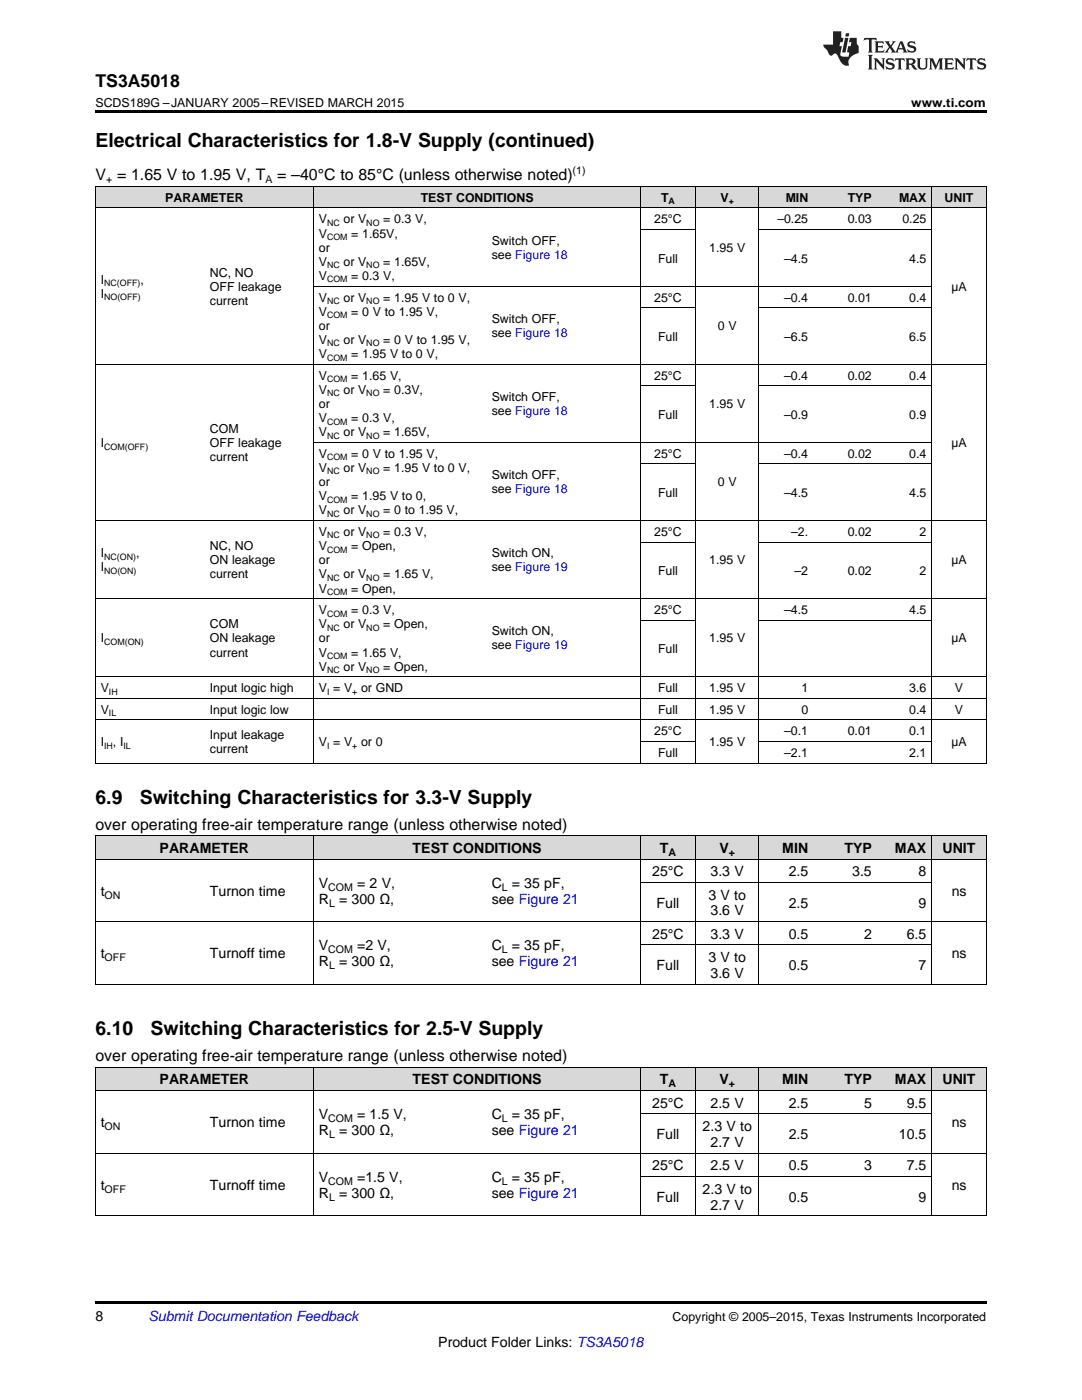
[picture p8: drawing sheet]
<svg xmlns="http://www.w3.org/2000/svg" width="216mm" height="279mm" viewBox="0 0 216 279" stroke-linecap="round" stroke-linejoin="round" font-family="sans-serif">
<defs><g id="words">
<g font-size="3.9">
<text x="19" y="29.3">Electrical Characteristics for 1.8-V Supply (continued)</text>
<text x="19" y="160.4">6.9</text>
<text x="27.9" y="160.4">Switching Characteristics for 3.3-V Supply</text>
<text x="19" y="206.6">6.10</text>
<text x="30.1" y="206.6">Switching Characteristics for 2.5-V Supply</text>
</g>
<text font-size="3.5" x="19" y="17.3">TS3A5018</text>
<g font-size="3.2">
<text x="19" y="36">V = 1.65 V to 1.95 V, T</text>
<text x="55.3" y="36">= –40°C to 85°C (unless otherwise noted)</text>
<text x="19" y="165.6">over operating free-air temperature range (unless otherwise noted)</text>
<text x="19" y="211.8">over operating free-air temperature range (unless otherwise noted)</text>
</g>
<g font-size="2.8">
<text x="31.9" y="170.2">PARAMETER</text>
<text x="82.3" y="170.2">TEST CONDITIONS</text>
<text x="131.7" y="170.2">T</text>
<text x="143.5" y="170.2">V</text>
<text x="156.1" y="170.2">MIN</text>
<text x="168.5" y="170.2">TYP</text>
<text x="178.6" y="170.2">MAX</text>
<text x="188.1" y="170.2">UNIT</text>
<text x="20.1" y="178.8">t</text>
<text x="41.9" y="178.8">Turnon time</text>
<text x="63.6" y="177.2">V</text>
<text x="71.3" y="177.2">= 2 V,</text>
<text x="98.1" y="177.2">C</text>
<text x="102.1" y="177.2">= 35 pF,</text>
<text x="130.1" y="174.9">25°C</text>
<text x="141.4" y="179.5">3 V to</text>
<text x="141.8" y="174.9">3.3 V</text>
<text x="157.4" y="174.9">2.5</text>
<text x="170" y="174.9">3.5</text>
<text x="183.3" y="174.9">8</text>
<text x="189.9" y="178.8">ns</text>
<text x="63.6" y="180.4">R</text>
<text x="67.7" y="180.4">= 300 Ω,</text>
<text x="98.1" y="180.4">see Figure 21</text>
<text x="131" y="181.1">Full</text>
<text x="141.8" y="182.7">3.6 V</text>
<text x="157.4" y="181.1">2.5</text>
<text x="183.3" y="181.1">9</text>
<text x="20.1" y="191.3">t</text>
<text x="41.9" y="191.3">Turnoff time</text>
<text x="63.6" y="189.7">V</text>
<text x="71.3" y="189.7">=2 V,</text>
<text x="98.1" y="189.7">C</text>
<text x="102.1" y="189.7">= 35 pF,</text>
<text x="130.1" y="187.4">25°C</text>
<text x="141.8" y="187.4">3.3 V</text>
<text x="157.4" y="187.4">0.5</text>
<text x="172.4" y="187.4">2</text>
<text x="180.9" y="187.4">6.5</text>
<text x="189.9" y="191.3">ns</text>
<text x="63.6" y="192.9">R</text>
<text x="67.7" y="192.9">= 300 Ω,</text>
<text x="98.1" y="192.9">see Figure 21</text>
<text x="131" y="193.6">Full</text>
<text x="141.4" y="192">3 V to</text>
<text x="141.8" y="195.2">3.6 V</text>
<text x="157.4" y="193.6">0.5</text>
<text x="183.3" y="193.6">7</text>
<text x="31.9" y="216.4">PARAMETER</text>
<text x="82.3" y="216.4">TEST CONDITIONS</text>
<text x="130.1" y="221.1">25°C</text>
<text x="131.7" y="216.4">T</text>
<text x="141.8" y="221.1">2.5 V</text>
<text x="143.5" y="216.4">V</text>
<text x="156.1" y="216.4">MIN</text>
<text x="157.4" y="221.1">2.5</text>
<text x="168.5" y="216.4">TYP</text>
<text x="172.4" y="221.1">5</text>
<text x="178.6" y="216.4">MAX</text>
<text x="180.9" y="221.1">9.5</text>
<text x="188.1" y="216.4">UNIT</text>
<text x="20.1" y="225">t</text>
<text x="41.9" y="225">Turnon time</text>
<text x="63.6" y="223.4">V</text>
<text x="63.6" y="226.6">R</text>
<text x="67.7" y="226.6">= 300 Ω,</text>
<text x="71.3" y="223.4">= 1.5 V,</text>
<text x="98.1" y="223.4">C</text>
<text x="98.1" y="226.6">see Figure 21</text>
<text x="102.1" y="223.4">= 35 pF,</text>
<text x="131" y="227.3">Full</text>
<text x="140.2" y="225.7">2.3 V to</text>
<text x="157.4" y="227.3">2.5</text>
<text x="179.4" y="227.3">10.5</text>
<text x="189.9" y="225">ns</text>
<text x="130.1" y="233.6">25°C</text>
<text x="141.8" y="228.9">2.7 V</text>
<text x="141.8" y="233.6">2.5 V</text>
<text x="157.4" y="233.6">0.5</text>
<text x="172.4" y="233.6">3</text>
<text x="180.9" y="233.6">7.5</text>
<text x="20.1" y="237.5">t</text>
<text x="41.9" y="237.5">Turnoff time</text>
<text x="63.6" y="235.9">V</text>
<text x="63.6" y="239.1">R</text>
<text x="67.7" y="239.1">= 300 Ω,</text>
<text x="71.3" y="235.9">=1.5 V,</text>
<text x="98.1" y="235.9">C</text>
<text x="98.1" y="239.1">see Figure 21</text>
<text x="102.1" y="235.9">= 35 pF,</text>
<text x="131" y="239.8">Full</text>
<text x="140.2" y="238.2">2.3 V to</text>
<text x="157.4" y="239.8">0.5</text>
<text x="183.3" y="239.8">9</text>
<text x="189.9" y="237.5">ns</text>
<text x="141.8" y="241.4">2.7 V</text>
<text x="19" y="263.6">8</text>
<text x="87.5" y="268.9">Product Folder Links: TS3A5018</text>
</g>
<text font-size="2.8" fill="#0000c8" x="29.6" y="263.6">Submit Documentation Feedback</text>
<g font-size="2.5">
<text x="19" y="21.4">SCDS189G –JANUARY 2005–REVISED MARCH 2015</text>
<text x="181.8" y="21.4">www.ti.com</text>
<text x="33" y="40.3">PARAMETER</text>
<text x="84" y="40.3">TEST CONDITIONS</text>
<text x="131.9" y="40.3">T</text>
<text x="143.8" y="40.3">V</text>
<text x="156.8" y="40.3">MIN</text>
<text x="169.2" y="40.3">TYP</text>
<text x="179.4" y="40.3">MAX</text>
<text x="188.5" y="40.3">UNIT</text>
<text x="63.6" y="44.6">V</text>
<text x="63.6" y="47.4">V</text>
<text x="68.5" y="44.6">or V</text>
<text x="70.1" y="47.4">= 1.65V,</text>
<text x="76.5" y="44.6">= 0.3 V,</text>
<text x="130.6" y="44.6">25°C</text>
<text x="155.1" y="44.6">–0.25</text>
<text x="169.2" y="44.6">0.03</text>
<text x="180.1" y="44.6">0.25</text>
<text x="63.6" y="50.2">or</text>
<text x="63.6" y="53.1">V</text>
<text x="68.5" y="53.1">or V</text>
<text x="76.5" y="53.1">= 1.65V,</text>
<text x="98.1" y="48.8">Switch OFF,</text>
<text x="98.1" y="51.6">see Figure 18</text>
<text x="131.3" y="52.4">Full</text>
<text x="141.5" y="50.2">1.95 V</text>
<text x="156.5" y="52.4">–4.5</text>
<text x="181.4" y="52.4">4.5</text>
<text x="20.1" y="56.6">I</text>
<text x="20.1" y="59.4">I</text>
<text x="28" y="56.6">,</text>
<text x="41.9" y="55.2">NC, NO</text>
<text x="41.9" y="58">OFF leakage</text>
<text x="63.6" y="55.9">V</text>
<text x="70.1" y="55.9">= 0.3 V,</text>
<text x="189.8" y="58">µA</text>
<text x="41.9" y="60.9">current</text>
<text x="63.6" y="60.2">V</text>
<text x="63.6" y="63">V</text>
<text x="63.6" y="65.8">or</text>
<text x="68.5" y="60.2">or V</text>
<text x="70.1" y="63">= 0 V to 1.95 V,</text>
<text x="76.5" y="60.2">= 1.95 V to 0 V,</text>
<text x="98.1" y="64.4">Switch OFF,</text>
<text x="130.6" y="60.2">25°C</text>
<text x="143.2" y="65.8">0 V</text>
<text x="156.5" y="60.2">–0.4</text>
<text x="169.2" y="60.2">0.01</text>
<text x="181.4" y="60.2">0.4</text>
<text x="63.6" y="68.7">V</text>
<text x="63.6" y="71.5">V</text>
<text x="68.5" y="68.7">or V</text>
<text x="70.1" y="71.5">= 1.95 V to 0 V,</text>
<text x="76.5" y="68.7">= 0 V to 1.95 V,</text>
<text x="98.1" y="67.2">see Figure 18</text>
<text x="131.3" y="68">Full</text>
<text x="156.5" y="68">–6.5</text>
<text x="181.4" y="68">6.5</text>
<text x="63.6" y="75.8">V</text>
<text x="70.1" y="75.8">= 1.65 V,</text>
<text x="130.6" y="75.8">25°C</text>
<text x="156.5" y="75.8">–0.4</text>
<text x="169.2" y="75.8">0.02</text>
<text x="181.4" y="75.8">0.4</text>
<text x="63.6" y="78.6">V</text>
<text x="63.6" y="81.4">or</text>
<text x="68.5" y="78.6">or V</text>
<text x="76.5" y="78.6">= 0.3V,</text>
<text x="98.1" y="80">Switch OFF,</text>
<text x="98.1" y="82.8">see Figure 18</text>
<text x="131.3" y="83.6">Full</text>
<text x="141.5" y="81.4">1.95 V</text>
<text x="156.5" y="83.6">–0.9</text>
<text x="181.4" y="83.6">0.9</text>
<text x="20.1" y="89.2">I</text>
<text x="41.9" y="86.4">COM</text>
<text x="41.9" y="89.2">OFF leakage</text>
<text x="63.6" y="84.2">V</text>
<text x="63.6" y="87.1">V</text>
<text x="68.5" y="87.1">or V</text>
<text x="70.1" y="84.2">= 0.3 V,</text>
<text x="76.5" y="87.1">= 1.65V,</text>
<text x="189.8" y="89.2">µA</text>
<text x="41.9" y="92">current</text>
<text x="63.6" y="91.4">V</text>
<text x="63.6" y="94.2">V</text>
<text x="68.5" y="94.2">or V</text>
<text x="70.1" y="91.4">= 0 V to 1.95 V,</text>
<text x="76.5" y="94.2">= 1.95 V to 0 V,</text>
<text x="98.1" y="95.6">Switch OFF,</text>
<text x="130.6" y="91.4">25°C</text>
<text x="156.5" y="91.4">–0.4</text>
<text x="169.2" y="91.4">0.02</text>
<text x="181.4" y="91.4">0.4</text>
<text x="63.6" y="97">or</text>
<text x="63.6" y="99.8">V</text>
<text x="70.1" y="99.8">= 1.95 V to 0,</text>
<text x="98.1" y="98.4">see Figure 18</text>
<text x="131.3" y="99.2">Full</text>
<text x="143.2" y="97">0 V</text>
<text x="156.5" y="99.2">–4.5</text>
<text x="181.4" y="99.2">4.5</text>
<text x="63.6" y="102.7">V</text>
<text x="63.6" y="107">V</text>
<text x="68.5" y="102.7">or V</text>
<text x="68.5" y="107">or V</text>
<text x="76.5" y="102.7">= 0 to 1.95 V,</text>
<text x="76.5" y="107">= 0.3 V,</text>
<text x="130.6" y="107">25°C</text>
<text x="157.9" y="107">–2.</text>
<text x="169.2" y="107">0.02</text>
<text x="183.5" y="107">2</text>
<text x="20.1" y="111.2">I</text>
<text x="27.1" y="111.2">,</text>
<text x="41.9" y="109.8">NC, NO</text>
<text x="41.9" y="112.6">ON leakage</text>
<text x="63.6" y="109.8">V</text>
<text x="63.6" y="112.6">or</text>
<text x="70.1" y="109.8">= Open,</text>
<text x="98.1" y="111.2">Switch ON,</text>
<text x="141.5" y="112.6">1.95 V</text>
<text x="189.8" y="112.6">µA</text>
<text x="20.1" y="114">I</text>
<text x="41.9" y="115.4">current</text>
<text x="63.6" y="115.4">V</text>
<text x="63.6" y="118.3">V</text>
<text x="68.5" y="115.4">or V</text>
<text x="70.1" y="118.3">= Open,</text>
<text x="76.5" y="115.4">= 1.65 V,</text>
<text x="98.1" y="114">see Figure 19</text>
<text x="131.3" y="114.8">Full</text>
<text x="158.5" y="114.8">–2</text>
<text x="169.2" y="114.8">0.02</text>
<text x="183.5" y="114.8">2</text>
<text x="41.9" y="125.4">COM</text>
<text x="63.6" y="122.6">V</text>
<text x="63.6" y="125.4">V</text>
<text x="68.5" y="125.4">or V</text>
<text x="70.1" y="122.6">= 0.3 V,</text>
<text x="76.5" y="125.4">= Open,</text>
<text x="130.6" y="122.6">25°C</text>
<text x="156.5" y="122.6">–4.5</text>
<text x="181.4" y="122.6">4.5</text>
<text x="20.1" y="128.2">I</text>
<text x="41.9" y="128.2">ON leakage</text>
<text x="41.9" y="131">current</text>
<text x="63.6" y="128.2">or</text>
<text x="63.6" y="131">V</text>
<text x="70.1" y="131">= 1.65 V,</text>
<text x="98.1" y="126.8">Switch ON,</text>
<text x="98.1" y="129.6">see Figure 19</text>
<text x="131.3" y="130.4">Full</text>
<text x="141.5" y="128.2">1.95 V</text>
<text x="189.8" y="128.2">µA</text>
<text x="63.6" y="133.8">V</text>
<text x="68.5" y="133.8">or V</text>
<text x="76.5" y="133.8">= Open,</text>
<text x="20.1" y="138.1">V</text>
<text x="20.1" y="142.5">V</text>
<text x="41.9" y="138.1">Input logic high</text>
<text x="41.9" y="142.5">Input logic low</text>
<text x="63.6" y="138.1">V = V</text>
<text x="72" y="138.1">or GND</text>
<text x="131.3" y="138.1">Full</text>
<text x="131.3" y="142.5">Full</text>
<text x="141.5" y="138.1">1.95 V</text>
<text x="141.5" y="142.5">1.95 V</text>
<text x="159.9" y="138.1">1</text>
<text x="159.9" y="142.5">0</text>
<text x="181.4" y="138.1">3.6</text>
<text x="181.4" y="142.5">0.4</text>
<text x="190.5" y="138.1">V</text>
<text x="190.5" y="142.5">V</text>
<text x="20.1" y="148.9">I</text>
<text x="22.5" y="148.9">, I</text>
<text x="41.9" y="147.5">Input leakage</text>
<text x="63.6" y="148.9">V = V</text>
<text x="72" y="148.9">or 0</text>
<text x="130.6" y="146.8">25°C</text>
<text x="141.5" y="148.9">1.95 V</text>
<text x="156.5" y="146.8">–0.1</text>
<text x="169.2" y="146.8">0.01</text>
<text x="181.4" y="146.8">0.1</text>
<text x="189.8" y="148.9">µA</text>
<text x="41.9" y="150.3">current</text>
<text x="131.3" y="151.1">Full</text>
<text x="156.5" y="151.1">–2.1</text>
<text x="181.4" y="151.1">2.1</text>
<text x="134.2" y="263.6">Copyright © 2005–2015, Texas Instruments Incorporated</text>
</g>
<g font-size="2.1">
<text x="114.3" y="34.7">(1)</text>
<text x="21.2" y="36.6">+</text>
<text x="53" y="36.6">A</text>
<text x="133.4" y="170.8">A</text>
<text x="145.4" y="170.8">+</text>
<text x="20.9" y="179.4">ON</text>
<text x="65.5" y="177.8">COM</text>
<text x="100.1" y="177.8">L</text>
<text x="65.7" y="180.9">L</text>
<text x="20.9" y="191.8">OFF</text>
<text x="65.5" y="190.3">COM</text>
<text x="100.1" y="190.3">L</text>
<text x="65.7" y="193.4">L</text>
<text x="133.4" y="217">A</text>
<text x="145.4" y="217">+</text>
<text x="20.9" y="225.6">ON</text>
<text x="65.5" y="224">COM</text>
<text x="65.7" y="227.2">L</text>
<text x="100.1" y="224">L</text>
<text x="20.9" y="238.1">OFF</text>
<text x="65.5" y="236.5">COM</text>
<text x="65.7" y="239.6">L</text>
<text x="100.1" y="236.5">L</text>
</g>
<g font-size="1.8">
<text x="133.4" y="40.8">A</text>
<text x="145.4" y="40.8">+</text>
<text x="65.3" y="45.1">NC</text>
<text x="65.3" y="47.9">COM</text>
<text x="73.1" y="45.1">NO</text>
<text x="65.3" y="53.6">NC</text>
<text x="73.1" y="53.6">NO</text>
<text x="20.8" y="57.1">NC(OFF)</text>
<text x="20.8" y="59.9">NO(OFF)</text>
<text x="65.3" y="56.4">COM</text>
<text x="65.3" y="60.7">NC</text>
<text x="65.3" y="63.5">COM</text>
<text x="73.1" y="60.7">NO</text>
<text x="65.3" y="69.1">NC</text>
<text x="65.3" y="72">COM</text>
<text x="73.1" y="69.1">NO</text>
<text x="65.3" y="76.3">COM</text>
<text x="65.3" y="79.1">NC</text>
<text x="73.1" y="79.1">NO</text>
<text x="20.8" y="89.7">COM(OFF)</text>
<text x="65.3" y="84.7">COM</text>
<text x="65.3" y="87.6">NC</text>
<text x="73.1" y="87.6">NO</text>
<text x="65.3" y="91.9">COM</text>
<text x="65.3" y="94.7">NC</text>
<text x="73.1" y="94.7">NO</text>
<text x="65.3" y="100.3">COM</text>
<text x="65.3" y="103.2">NC</text>
<text x="65.3" y="107.5">NC</text>
<text x="73.1" y="103.2">NO</text>
<text x="73.1" y="107.5">NO</text>
<text x="20.8" y="111.7">NC(ON)</text>
<text x="65.3" y="110.3">COM</text>
<text x="20.8" y="114.5">NO(ON)</text>
<text x="65.3" y="115.9">NC</text>
<text x="65.3" y="118.7">COM</text>
<text x="73.1" y="115.9">NO</text>
<text x="65.3" y="123">COM</text>
<text x="65.3" y="125.9">NC</text>
<text x="73.1" y="125.9">NO</text>
<text x="20.8" y="128.7">COM(ON)</text>
<text x="65.3" y="131.5">COM</text>
<text x="65.3" y="134.3">NC</text>
<text x="73.1" y="134.3">NO</text>
<text x="21.7" y="138.6">IH</text>
<text x="21.7" y="142.9">IL</text>
<text x="65.3" y="138.6">I</text>
<text x="70.3" y="138.6">+</text>
<text x="20.8" y="149.4">IH</text>
<text x="24.6" y="149.4">IL</text>
<text x="65.3" y="149.4">I</text>
<text x="70.3" y="149.4">+</text>
</g>
</g></defs>
<g fill="#d8d8d8">
<path d="M19 213h21.8v4.7h-21.8z"/>
<path d="M40.8 213h21.8v4.7h-21.8z"/>
<path d="M62.6 213h34.4v4.7h-34.4z"/>
<path d="M97 213h30.9v4.7h-30.9z"/>
<path d="M127.9 213h10.9v4.7h-10.9z"/>
<path d="M138.8 213h12.7v4.7h-12.7z"/>
<path d="M151.5 213h10.8v4.7h-10.8z"/>
<path d="M162.3 213h12.7v4.7h-12.7z"/>
<path d="M175 213h10.9v4.7h-10.9z"/>
<path d="M185.9 213h10.9v4.7h-10.9z"/>
<path d="M19 166.8h21.8v4.7h-21.8z"/>
<path d="M40.8 166.8h21.8v4.7h-21.8z"/>
<path d="M62.6 166.8h34.4v4.7h-34.4z"/>
<path d="M97 166.8h30.9v4.7h-30.9z"/>
<path d="M127.9 166.8h10.9v4.7h-10.9z"/>
<path d="M138.8 166.8h12.7v4.7h-12.7z"/>
<path d="M151.5 166.8h10.8v4.7h-10.8z"/>
<path d="M162.3 166.8h12.7v4.7h-12.7z"/>
<path d="M175 166.8h10.9v4.7h-10.9z"/>
<path d="M185.9 166.8h10.9v4.7h-10.9z"/>
<path d="M19 37.3h21.8v4.3h-21.8z"/>
<path d="M40.8 37.3h21.8v4.3h-21.8z"/>
<path d="M62.6 37.3h34.4v4.3h-34.4z"/>
<path d="M97 37.3h30.9v4.3h-30.9z"/>
<path d="M127.9 37.3h10.9v4.3h-10.9z"/>
<path d="M138.8 37.3h12.7v4.3h-12.7z"/>
<path d="M151.5 37.3h10.8v4.3h-10.8z"/>
<path d="M162.3 37.3h12.7v4.3h-12.7z"/>
<path d="M175 37.3h10.9v4.3h-10.9z"/>
<path d="M185.9 37.3h10.9v4.3h-10.9z"/>
</g>
<path d="M19 22h177.8v.5h-177.8zM19 196.4l.2 .1zM127.8 196.4l.1 .1zM138.7 196.4l.1 .1zM151.4 196.4l.1 .1zM162.2 196.4l.1 .1zM174.9 196.4l.1 .1zM185.8 196.4l.1 .1zM196.7 196.4l.1 .1zM19 259.7h177.8v.5h-177.8z" fill="#000"/>
<g fill="none" stroke="#000" stroke-width=".2">
<path d="M19 37.2h177.8M19.1 37.2v115.1M62.5 37.2v115.1M127.8 37.2v115.1M138.7 37.2v115.1M151.4 37.2v115.1M185.9 37.2v115.1M196.8 37.2v115.1M19 41.5h177.8M62.6 57.1h123.3M127.9 45.8h10.8M151.5 45.8h34.4"/>
<path d="M19 72.7h177.8M127.9 77h10.8M127.9 61.4h10.8M151.5 77h34.4M151.5 61.4h34.4M62.6 88.3h123.3M127.9 92.6h10.8M151.5 92.6h34.4M19 119.5h177.8M19 103.9h177.8M127.9 108.2h10.8M151.5 108.2h34.4"/>
<path d="M19 139.4h177.8M19 135.1h177.8M127.9 123.8h10.8M151.5 123.8h34.4M19 152.3h177.8M19 143.7h177.8M127.9 148h10.8M151.5 148h34.4M19 171.4h177.8M19 166.8h177.8M19.1 166.8v29.7M62.5 166.8v29.7"/>
<path d="M127.8 166.8v29.7M127.9 176.1h58M138.7 166.8v29.7M151.4 166.8v29.7M185.9 166.8v29.7M196.8 166.8v29.7M19 196.4h177.8M19 183.9h177.8M127.9 188.6h58M19 217.6h177.8M19 213h177.8M19.1 213v29.7"/>
<path d="M62.5 213v29.7M127.8 213v29.7M138.7 213v29.7M151.4 213v29.7M185.9 213v29.7M196.8 213v29.7M19 230.1h177.8M127.9 234.8h58M127.9 222.3h58M19 242.6h177.8"/>
</g>
<g fill="#231f20">
<path d="M172.5 7.6l-.1 .5 .4-.2h.6v.1v2.1l-.2 .4h.9l-.2-.4v-2.1l.1-.1h.5l.5 .2-.2-.5zM174.5 8.3l.2 .3v1.5l-.2 .4h1.8l.2-.6a1.04 1.04 0 0 1-1.3 .2v-.7h.6l.3 .2v-.6l-.3 .2h-.6v-.6l.8-.1 .4 .3-.2-.5zM176.5 8.3l.9 1.1-.9 1.1h.8l-.2-.2 .4-.7 .5 .7-.2 .2h1.5l-.2-.2 .2-.4h.9l.1 .4-.2 .2h1l-.3-.3-.7-1.9h-.5l-.9 2-.8-1 .9-1h-.8l.1 .3-.4 .5-.3-.6 .1-.2zM179.7 8.6l.4 1h-.7zM181.3 8.4a.63 .63 0 0 0-.2 .7 .63 .63 0 0 0 .6 .4l.6 .2 .1 .2a.75 .75 0 0 1-.7 .4 .75 .75 0 0 1-.6-.5l.1 .7 .1-.1a1.11 1.11 0 0 0 1.5-.6 1.13 1.13 0 0 0-1.2-.8l-.1-.4a1.04 1.04 0 0 1 1.2 .2l-.2-.5-.2 .1-.4-.2zM173.2 10.9l.2 .4v2.2l-.2 .4h1l-.3-.4v-2.2l.3-.4zM174.3 11.6l.3 .4v1.5l-.3 .4h.8l-.2-.4v-1.3l1.5 1.7v-1.9l.2-.4h-.7l.2 .4v.9l-1.1-1.3zM177 11.8a.62 .62 0 0 0-.2 .7 .62 .62 0 0 0 .6 .4l.6 .1 .1 .3a.76 .76 0 0 1-.7 .3 .76 .76 0 0 1-.7-.4l.2 .7 .1-.1a1.11 1.11 0 0 0 1.5-.6 1.13 1.13 0 0 0-1.2-.8l-.1-.4a1.04 1.04 0 0 1 1.2 .2l-.2-.6-.2 .1-.5-.1zM178.7 11.6l-.2 .6a.61 .61 0 0 1 .8-.3v1.6l-.2 .4h.9l-.2-.4v-1.6a.63 .63 0 0 1 .7 .3l-.1-.6zM180.6 11.6l.3 .4v1.5l-.3 .4h1l-.2-.2-.1-.8 .6 .2a.76 .76 0 0 0 1.2 .7l-1-1a.58 .58 0 0 0 .6-.5 .58 .58 0 0 0-.5-.6zM181.4 11.9h.1a.45 .45 0 0 1 .5 .1 .45 .45 0 0 1 .1 .5l-.8 .2zM182.9 11.6l.2 .2a2.17 2.17 0 0 0 .3 1.9 .99 .99 0 0 0 1.6-.6v-1.1l.2-.4h-.7l.2 .2a1.92 1.92 0 0 1-.2 1.8 .6 .6 0 0 1-.9-.5v-1.1l.2-.4zM185.4 11.6l.2 .4v1.5l-.2 .4h.7l-.2-.4v-1.4l.8 1.8 .8-1.8v1.4l-.2 .4h.9l-.2-.4v-1.5l.2-.4h-.8l-.6 1.5-.6-1.5zM188.4 11.6l.2 .4v1.5l-.2 .4h1.8l.1-.6a1.04 1.04 0 0 1-1.2 .1v-.6h.5l.4 .2v-.6l-.4 .2h-.5v-.7h.8l.3 .3-.1-.6zM190.5 11.6l.2 .4v1.5l-.2 .4h.7l-.2-.4v-1.3l1.5 1.7v-1.9l.2-.4h-.7l.2 .4v.9l-1.1-1.3zM192.9 11.6l-.1 .6a.61 .61 0 0 1 .7-.3l.1 1.6-.3 .4h1l-.3-.4 .1-1.6a.63 .63 0 0 1 .7 .3l-.1-.6zM195.2 11.8a.62 .62 0 0 0-.2 .7 .62 .62 0 0 0 .6 .4l.6 .1 .1 .3a.76 .76 0 0 1-.7 .3 .76 .76 0 0 1-.6-.4l.1 .7 .1-.1a1.11 1.11 0 0 0 1.6-.6 1.13 1.13 0 0 0-1.3-.8l-.1-.4a1.04 1.04 0 0 1 1.2 .2l-.1-.6-.2 .1-.5-.1z"/>
<path d="M166.2 6.3v2.6h-1.9v.4l.8 .9a.91 .91 0 0 0 1 .8 .56 .56 0 0 1 .5-.3 .56 .56 0 0 1 .5 .3l.4 .8a1.53 1.53 0 0 0 1.9 1.2 1.54 1.54 0 0 1 1-2.1l.9-.3v-1.4a1.52 1.52 0 0 1-.4-1.6h-1.3l-.2 .8h.5l-.2 .8h-.5l-.1 1v.2l.4 .1-.2 .8a1.93 1.93 0 0 1-1.6-.3l.3-1.8h-.5l.2-.8h.4l.2-.8h-.4v-1.3zM168.6 7.6l-.6 2.9h.7l.6-2.9zM168.8 6.6l-.1 .7h.6l.2-.7z"/>
</g>
<use href="#words"/>
</svg>
